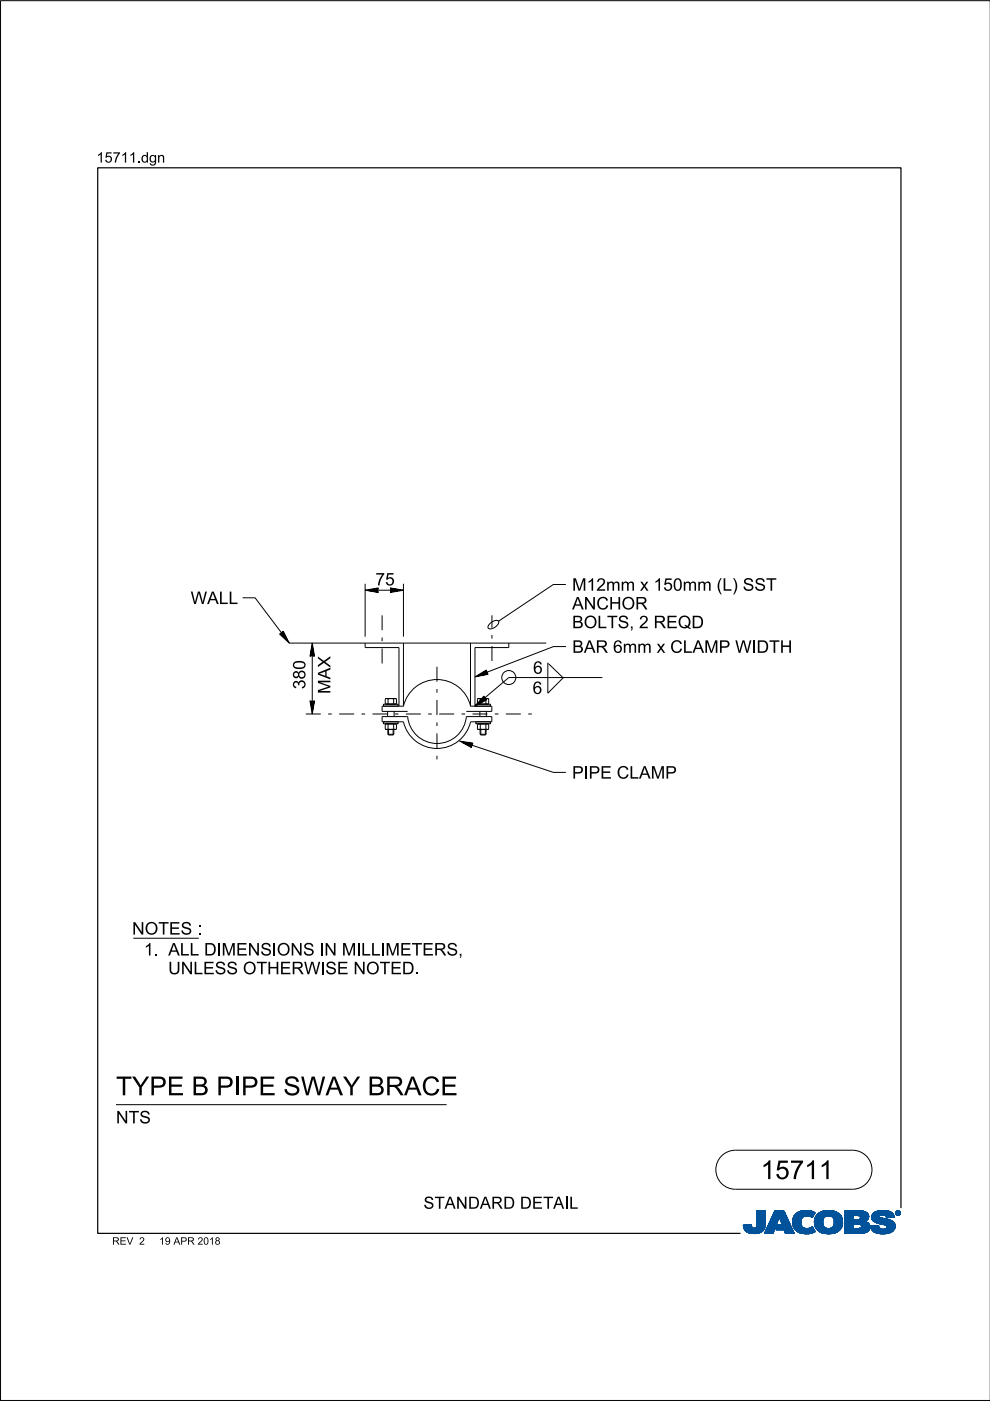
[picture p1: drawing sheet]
<svg xmlns="http://www.w3.org/2000/svg" width="210mm" height="297mm" viewBox="0 0 210 297" stroke-linecap="round" stroke-linejoin="round" font-family="sans-serif">
<defs><g id="words">
<g font-size="4">
<text x="24.6" y="232.2">TYPE B PI</text>
<text x="51.1" y="232.2">PE SW AY BRACE</text>
<text x="161.3" y="250">15711</text>
</g>
<g font-size="2.6">
<text x="79.6" y="124.1">75</text>
<text x="121.3" y="125.2">M</text>
<text x="124.4" y="125.2">12mm x150mm (</text>
<text x="153.2" y="125.2">L)SST</text>
<text x="40.4" y="128.1">W ALL</text>
<text x="121.3" y="129.2">AN</text>
<text x="126.4" y="129.2">CH</text>
<text x="131.8" y="129.2">OR</text>
<text x="121.3" y="133.2">BOLTS,2REQD</text>
<text x="113" y="142.9">6</text>
<text x="121.3" y="138.4">BAR 6mm xCLAM</text>
<text x="152.4" y="138.4">P W I</text>
<text x="160.4" y="138.4">DTH</text>
<text x="64.8" y="146.1" transform="rotate(-90 64.8 146.1)">380</text>
<text x="70" y="147.1" transform="rotate(-90 70 147.1)">MAX</text>
<text x="112.9" y="147.1">6</text>
<text x="121.3" y="165.1">PI</text>
<text x="124.8" y="165.1">PE CLAM</text>
<text x="141" y="165.1">P</text>
<text x="28" y="198.1">N</text>
<text x="30.5" y="202.6">1.ALLDI</text>
<text x="30.7" y="198.1">OTES :</text>
<text x="47" y="202.6">M</text>
<text x="50.1" y="202.6">EN</text>
<text x="55.2" y="202.6">SI</text>
<text x="58.7" y="202.6">ON</text>
<text x="68.8" y="202.6">N</text>
<text x="72.5" y="202.6">M</text>
<text x="76.6" y="202.6">L</text>
<text x="81.7" y="202.6">M</text>
<text x="84.8" y="202.6">ETERS,</text>
<text x="35.7" y="206.6">UN</text>
<text x="41" y="206.6">LESS OTH</text>
<text x="59.3" y="206.6">ERW I</text>
<text x="69" y="206.6">SE N</text>
<text x="77.6" y="206.6">OTED.</text>
<text x="24.6" y="238.2">N</text>
<text x="27.3" y="238.2">TS</text>
<text x="89.8" y="256.3">STAN</text>
<text x="99.2" y="256.3">DARD DETAI</text>
<text x="120.6" y="256.3">L</text>
</g>
<g font-size="2.2">
<text x="20.5" y="34.5">15711.</text>
<text x="29.9" y="34.5">dgn</text>
</g>
<g font-size="1.6">
<text x="23.8" y="263.9">REV</text>
<text x="29.5" y="263.9">2</text>
<text x="33.7" y="263.9">19APR 2018</text>
</g>
</g></defs>
<g fill="none" stroke="#00539a" stroke-width=".21">
<path d="M157.6 259.8h1.7M157.6 259.9h1.7M157.6 259.9l1.7 .1M157.6 260h1.8M158.1 259.7h1.2M159.3 259.7h-1.7l.1 .7M159.3 259.7h-.9M159.3 259.7l.1 .3M159.4 260l.1 .3M160.4 260l-.2 .3h2M160.5 259.6h1.8M160.5 259.6l-.1 .4"/>
<path d="M160.5 259.7h1.8M160.5 256.7v2.9M160.5 256.9h1.8M160.5 257.5h1.8M160.5 256.7h1.8v2.7M160.5 256.8h1.8M160.5 256.8l1.8 .1M160.5 256.9l1.8 .1M160.5 257h1.8M160.5 257.1h1.8M160.5 257.2h1.8M160.5 257.2l1.8 .1"/>
<path d="M160.5 257.3h1.8M160.5 257.4h1.8M160.5 257.4l1.8 .1M160.5 257.6h1.8M160.5 257.6l1.8 .1M160.5 257.7h1.8M160.5 257.8h1.8M160.5 257.9h1.8M160.5 258h1.8M160.5 258.1h1.8M160.5 258.1l1.8 .1M160.5 258.2h1.8"/>
<path d="M160.5 258.3h1.8M160.5 258.3l1.8 .1M160.5 258.4h1.8M160.5 258.5h1.8M160.5 258.5l1.8 .1M160.5 258.6h1.8M160.5 258.6l1.8 .1M160.5 258.7h1.8M160.5 258.8h1.8M160.5 258.9h1.8M160.5 259h1.8M160.5 259.1h1.8"/>
<path d="M160.5 259.2h1.8M160.5 259.3h1.8M160.5 259.8h1.8M162.2 260h-1.8M162.2 259.9v.3M162.2 259.9h-1.8M162.2 259.8h-1.7M162.3 259.4l-.1 .5M162.3 259.4v-2.7h-1.8v2.9M162.3 259.5h-1.8M162.3 259.6h-1.8M162.3 256.7l-1.8 .1"/>
<path d="M162.3 259.4h-1.8M163.7 258.1h3.1M163.7 258h3.1M163.7 257.9h3M163.8 257.8h2.9M163.8 257.7h2.9M163.8 257.7h2.8M163.9 257.6h2.7M163.9 257.5h2.7M164 257.4h2.5M164 257.3h2.5M164.1 257.2h2.3"/>
<path d="M164.1 257.1h2.3M164.1 257h2.3M164.2 257h2.1M164.2 256.9h2.1M164.2 256.8h2.1M164.3 256.7h1.9l2.2 4.8h-1.9l-.3-.8h-1.7l.4-1h1l-.7-1.7-1.3 3.5h-1.8zM164.5 260h-1.7M164.5 259.9l-1.7 .1M164.5 259.9h-1.7M164.5 259.8l-1.7 .1M164.6 259.8h-1.7M164.6 259.7l-1.7 .1"/>
<path d="M164.6 259.7h-1.7M164.6 259.6h-1.7M164.6 259.5l-1.6 .1M164.7 259.5h-1.7M164.7 259.4l-1.7 .1M164.7 259.4h-1.7M164.7 259.3l-1.6 .1M164.7 259.3h-1.6M164.8 259.2l-1.7 .1M164.8 259.2h-1.7M164.8 259.1l-1.6 .1M164.8 260h2.9"/>
<path d="M164.8 259.1h-1.6M164.8 259.9h2.9M164.8 259l-1.6 .1M164.9 259.9h2.7M164.9 259h-1.7M164.9 259.8h2.7M164.9 258.9h-1.6M164.9 258.8h-1.6M164.9 259.7h2.7M164.9 259.7l-.4 1 3.6 .1M165 258.7h-1.6M165 258.6l-1.6 .1"/>
<path d="M165 258.6h-1.6M165 258.5l-1.6 .1M165 258.5h-1.6M165.1 258.4l-1.6 .1M165.1 258.4h-1.6M165.1 258.3l-1.6 .1M165.1 258.3h-1.6M165.1 258.2l-1.5 .1M165.1 258.2h-1.5M165.2 258.1l-1.6 .1M165.2 258.1h-1.6M165.2 258l.7 1.7h-1"/>
<path d="M165.2 258l.7 1.7M165.3 258.1h1.5M165.3 258.1l1.6 .1M165.3 258.2h1.6M165.3 258.2l1.6 .1M165.3 258.3h1.6M165.4 258.3l1.6 .1M165.4 258.4h1.6M165.4 258.4l1.6 .1M165.4 258.5h1.6M165.4 258.5l1.7 .1M165.4 258.6h1.7"/>
<path d="M165.5 258.6l1.6 .1M165.5 258.7h1.6M165.5 258.8h1.7M165.5 258.9h1.7M165.6 258.9h1.6M165.6 259h1.7M165.6 259l1.7 .1M165.6 259.1h1.7M165.6 259.1l1.7 .1M165.7 259.2h1.7M165.7 259.2l1.7 .1M165.7 259.3h1.7"/>
<path d="M165.7 259.3l1.7 .1M165.7 259.4h1.7M165.8 259.4l1.7 .1M165.8 259.5h1.7M165.8 259.5l1.7 .1M165.8 259.6h1.7M166.2 256.7l2.2 4.8M166.2 256.8l-1.9-.1-2.2 4.8h1.8l1.3-3.5M168 258.9l.4 1.5M168 258.9h1.8M168 259h1.8M168 259.1h1.8"/>
<path d="M168 259.2h1.8M168 259.2l1.8 .1M168 259.3h1.8M168 259.3l1.8 .1M168.1 259.4h1.8M168.1 259.5h1.7M168.1 259.4l1.7 .1M168.1 259.5l1.8 .1M168.1 259.6h1.8M168.1 259.7h1.8M168.1 259.7l1.8 .1M168.1 259.8h1.8"/>
<path d="M168.1 259.8l1.8 .1M168.2 260h1.8M168.2 259.9h1.8M168.3 258l-.3 .9M168.9 257.3l-.6 .7M169.1 257.1h3.6M169.2 257h3.4M169.4 256.9h3.1M169.5 256.9h2.9M169.8 256.8h2.4M169.8 259.1a1.33 1.33 0 0 0 .8 1.4 1.33 1.33 0 0 0 1.5-.3l.2-.1M169.8 259.1h-1.8"/>
<path d="M169.8 259l-1.8 .1M169.9 258.8l-1.9 .1M169.9 258.8h-1.9M169.9 258.7h-1.9M169.9 258.6h-1.8M169.9 258.6l-1.9 .1M169.9 258.5l-1.8 .1M169.9 258.5h-1.8M169.9 258.4l-1.8 .1M170 258.4h-1.9M170 258.4l-.2 .7M170 258.3l-1.8 .1"/>
<path d="M170 258.3h-1.8M170 258.2l-1.8 .1M170.1 258.2h-1.9M170.1 258.1l-.1 .3M170.1 258.1l-1.9 .1M170.2 258.1h-2M170.3 258h-2.1M170.3 256.7l-1.4 .5M170.3 256.7h1.5M170.3 256.7a4 4 0 0 1 2.5 .4M170.4 258h-2.1M170.4 257.9h-2.1"/>
<path d="M170.6 257.8l-2.3 .1M170.6 257.9l-.5 .2M170.8 257.8h-2.5M171.4 257.8h1M171.5 256.7l-1.7 .1M171.5 256.7l.6 .1M171.7 257.8h.7M171.8 257.9h.6M171.9 258h.4M172.1 258.1h.2M172.2 258.1h.1M172.3 258h-.3"/>
<path d="M172.4 257.7l-4 .1M172.5 257.7h-4.1M172.5 257.6l-4 .1M172.5 257.6h-4M172.6 257h-3.3M172.6 257.5l-4.1 .1M172.6 257.5h-4M172.6 257.4l-4 .1M172.7 257.4h-4M172.7 259h1.8M172.7 259.2h1.8M172.7 259.3h1.8"/>
<path d="M172.7 259.3l1.8 .1M172.7 259.4h1.8M172.7 257.3l-3.9 .1M172.7 259.5h1.8M172.7 259.5l1.8 .1M172.7 259.6h1.8M172.7 259.7h1.8M172.7 258.6h1.8M172.7 257.3h-3.9M172.8 259.8h1.8M172.8 257.2l-3.9 .1M172.8 259.9h1.8"/>
<path d="M172.8 259.9l.3 .6M172.8 259.8l1.8 .1M172.8 259.9l1.8 .1M172.8 257.2h-3.9M172.8 260h1.8M172.8 257.1l-.6 1.1a1.75 1.75 0 0 0-1.6-.3M172.9 257.1l-3.9 .1M173 257.8l-.3 1.3h1.8M173 257.8h5.3M173.1 257.7h5.2M173.1 257.7h5.1M173.1 257.6h5.1"/>
<path d="M173.2 257.6h4.9M173.2 257.5h4.8M173.4 257.4h4.6M173.4 257.4h4.5M173.5 257.3h4.4M173.6 257.2l4.2 .1M173.6 257.2h4.1M173.7 257.1l4 .1M173.8 257.1h3.8M173.9 257h3.5M174 257h3.3M174.1 256.9h3.2"/>
<path d="M174.2 256.9h2.8M174.4 256.8h2.6M174.5 259h-1.8M174.5 259.2a1.15 1.15 0 0 0 1.3 1.3M174.5 259.2l-1.8-.1 .1 .8M174.5 258.9l-1.8 .1M174.5 258.9h-1.8M174.5 258.8l-1.8 .1M174.5 258.7l-1.8 .1M174.5 258.7h-1.8M174.5 258.6l-1.8 .1M174.5 258.5l-1.8 .1"/>
<path d="M174.6 258.5h-1.9M174.6 256.8h1.9M174.6 258.4l-.1 .8M174.6 258.4h-1.8M174.6 258.4l-1.9 .1M174.6 258.3l-1.8 .1M174.6 258.3h-1.8M174.7 258.2h-1.9M174.7 258.1l-.1 .3M174.8 258.1l-2 .1M174.8 258.1h-1.9M174.9 256.7a3.2 3.2 0 0 1 3.6 1.4l.1 .8-.1 1.1"/>
<path d="M174.9 258l-1.9 .1M175 258h-2M175.1 257.9l-.4 .2M175.1 257.9h-2.1M175.2 257.9h-2.2M175.5 256.7h.7M175.7 257.8l-.6 .1M175.7 257.8l.6 .1M175.7 257.8h-2.7M176 257.8h2.4M176.2 257.9h2.2M176.3 257.9l.5 .5"/>
<path d="M176.4 258h2M176.4 256.7h-1.5a2.68 2.68 0 0 0-1.9 1.1M176.5 258l2 .1M176.5 258.1h2M176.6 258.1h1.9M176.6 258.2h1.9M176.7 258.2l1.8 .1M176.7 258.3h1.8M176.7 258.3l1.9 .1M176.7 259.9h1.8M176.7 258.4h1.9M176.8 258.4l.1 .5"/>
<path d="M176.8 258.4l1.8 .1M176.8 258.5h1.8M176.8 258.6h1.8M176.9 258.8h1.7M176.9 258.8l1.8 .1M176.9 258.7h1.7M176.9 259.4h1.8M176.9 259.2l1.8 .1M176.9 259.1h1.8M176.9 259.2h1.8M176.9 258.9v.3M176.9 259.2a1.11 1.11 0 0 1-1.1 1.3"/>
<path d="M176.9 259h1.8M176.9 258.9h1.8M176.9 259.3h1.8M176.9 259.3l1.8 .1M178 257.4l-4.7 .1M178.4 257.9h-2.1l.5 .5M178.5 259.7l-1.7 .1M178.5 259.8l-1.8 .1M178.5 259.8h-1.7M178.5 260l-.2 .5M178.5 259.9l-1.8 .1M178.5 260h-1.8"/>
<path d="M178.6 259.7h-1.8M178.6 258.5l-1.8 .1M178.6 259.6h-1.8M178.6 259.5l-1.8 .1M178.6 259.5h-1.8M178.7 259.4h-1.8M179.1 259.7h1.8M179.1 259.5h5.2M179.1 256.9h4.4M179.1 257.5h5M179.1 256.8h4M179.1 256.8h3.4"/>
<path d="M179.1 257h4.5M179.1 257.1h4.7M179.1 257.1l4.7 .1M179.1 257.2h4.8M179.1 257.2l4.8 .1M179.1 257.3h4.8M179.1 257.3l4.9 .1M179.1 257.4h4.9M179.1 257.4l5 .1M179.1 257.6h5M179.1 257.6l5 .1M179.1 257.7h5"/>
<path d="M179.1 257.7l1.8 .1M179.1 257.8h1.8M179.1 257.9h1.8M179.1 258h1.8M179.1 258.1h1.8M179.1 258.2h1.8M179.1 258.3h1.8M179.1 258.4h1.8M179.1 258.5h1.8M179.1 258.5l1.8 .1M179.1 258.6h4.8M179.1 258.7h4.7"/>
<path d="M179.1 258.7h4.6M179.1 258.8h4.5M179.1 258.9h4.5M179.1 258.9h4.3M179.1 259h4.4M179.1 259l4.5 .1M179.1 259.1h4.6M179.1 259.1l4.7 .1M179.1 259.2h4.8M179.1 259.2l4.9 .1M179.1 259.3h5M179.1 259.3l5.1 .1"/>
<path d="M179.1 259.4h5.1M179.1 259.4l5.1 .1M179.1 259.5l1.8 .1M179.1 259.6h1.8M179.1 259.8h1.8M179.1 259.9h1.8M179.1 260h1.8M180.9 257.7v.9M181.8 259.5h-.9v1v-1M181.8 259.5h.2M181.8 259.5l.8 .3M182.1 257.7l2.1 .1"/>
<path d="M182.2 257.8h2M182.2 259.5l2.1 .1M182.3 258.5h1.7M182.3 258.5l-1.4 .1M182.3 257.9h1.9M182.4 257.9h1.8M182.4 257.9v.1M182.4 257.9l-.4-.2h-1.1v.9M182.4 258h1.8M182.4 258v.3M182.4 258.3l-.1 .2M182.4 259.6h1.9"/>
<path d="M182.4 258.1h1.8M182.4 258.1l1.8 .1M182.4 258.2h1.8M182.5 259.7h1.9M182.5 256.9l1.1 .1M182.5 259.7l1.9 .1M182.6 259.8h1.8M182.6 259.8v.4l-.2 .2M182.7 259.9h1.7M182.9 256.8h-3.8v4.7M183.3 256.9l-4.2-.1v4.7M183.6 257l.4 .4"/>
<path d="M183.9 259.2l.2 .2M184 258.5l-2.1 .1M184 258.5h-1.8M184 257.4l.1 .2M184.1 258.4l-.8 .6 .6 .2M184.1 258.4h-1.8M184.1 258.3l-1.7 .1M184.1 258.3h-1.7M184.1 257.6l.1 .6M184.1 258.2l-1.7 .1M184.1 259.4l.3 .5v.6M184.2 258.2l-.1 .2"/>
<path d="M184.2 258h-1.8M184.4 259.9h-1.7M184.5 260h-1.8M184.6 259.9v.2M184.6 259.9h1.7M184.6 260h1.7M184.8 258.1h1.7M184.8 258l.2 .7M184.8 258h1.7M184.8 258.3h2.5M184.8 258.3l2.8 .1M184.8 258.1l1.8 .1"/>
<path d="M184.8 258.2h2M184.8 258.4h3M184.8 258.4l3.2 .1M184.9 258.2l2.1 .1M184.9 257.6h4.6M184.9 258.5h3.4M184.9 258.5l3.6 .1M184.9 258.6h3.7M184.9 257.5h4.5M185 257.5h4.4M185 258.6l3.7 .1M185 258.7h3.9"/>
<path d="M185 258.7l.6 .4M185 257.4h4.3M185 257.4h4.4M185.1 258.7l3.9 .1M185.1 258.8h.7M185.1 257.3h4.1M185.2 258.9h.6M185.2 258.9l4.1 .1M185.3 257.2h3.9M185.3 259h4M185.3 257.1l3.8 .1M185.4 257.1h3.7"/>
<path d="M185.4 259l4 .1M185.5 257h3.5M185.5 259.1h4M185.6 259.1l3.9 .1M185.6 259.1l.5 .2M185.7 259.2h3.9M185.7 256.9h3M185.8 259.2l3.8 .1M185.8 258.9h3.4M185.9 258.8h3.2M185.9 256.8h2.7M185.9 256.8l-.8 .5-.3 .7"/>
<path d="M185.9 256.8l.7-.1a3.3 3.3 0 0 1 2.7 .6h-4.2M186 259.3h3.6M186.1 256.8h2.3M186.1 259.4h3.6M186.1 259.3l1.5 .4 .4 .2M186.3 259.8l-.5 .1M186.3 259.8l-1.7 .1M186.3 259.8v.3M186.3 259.4h3.4M186.4 257.9h-1.6M186.4 257.9l.1 .1M186.5 257.9h-1.7"/>
<path d="M186.5 257.8h-1.7M186.5 258v.1M186.5 257.8l-.1 .1M186.5 257.7h-1.6M186.5 259.4l3.2 .1M186.5 258.1l.1 .1M186.6 257.6l-1.7 .1M186.6 258.2l.4 .1M186.7 256.7h.8M186.7 259.5h3M186.8 257.6h-1.9M186.9 259.5l2.9 .1"/>
<path d="M187 258.3l1.7 .4 .9 .6M187.2 259.6h2.6M187.3 257.6h2.2M187.4 259.7h2.4M187.6 257.6l1.9 .1M187.6 259.7h2.2M187.6 257.7h2M187.7 257.7a1.07 1.07 0 0 0-1.2 .1M187.7 257.7l.1 .1M187.7 257.8h1.9M187.8 257.8h1.7M187.8 256.7h-1.3"/>
<path d="M187.8 257.8l.1 .4M187.8 257.9h1.7M187.8 257.9h1.8M187.9 258h1.7M187.9 258l1.7 .1M187.9 258.1h1.1M187.9 258.1h1.7M187.9 259.9h1.9M188 259.9l.1 .2M188 260h1.8M188.1 257h-2.6M188.2 257h.6"/>
<path d="M188.7 256.9h-2.9M189.3 257.3l.3 .8-1.7 .1M189.6 259.3l.2 .4v.6M189.8 259.9l-1.8 .1M189.8 259.8h-2.1M189.8 259.8h-1.9M189.9 257.2v.1M189.9 257.1h.1M189.9 257.2h.1M189.9 257.3h.1M189.9 257.3l.2 .3M190 257.4h.1"/>
<path d="M190 257.4l.1 .1M190 257.5h.2M190 257.2v.1M190 257.2l.2 .3M190 257.3l.2 .2M190 257.1h-.1M190 257h-.1M190.1 257h-.2M190.1 257.5l.2 .1M190.1 256.9h-.1M190.1 257.6h.6M190.2 256.8l-.1 .1"/>
<path d="M190.2 257.5l.2 .1M190.2 257.5l-.1 .1M190.2 257.6h.4M190.2 256.9h.4M190.2 256.9h.4l-.1 .3 .2 .3-.3-.3-.2 .3zM190.2 256.9v.6l.1-.3 .3 .3M190.2 257h.4M190.2 257.1h.1M190.2 257.1h.5M190.2 257.2h.5M190.2 257.2l.3 .1M190.2 257.3h.1"/>
<path d="M190.2 257.4h.1M190.2 257.4l.1 .1M190.2 256.8h-.1M190.3 257h.2v.1l-.2 .1zM190.3 257v.2M190.3 257h-.1M190.4 257.2l.2 .3M190.4 257.6h.1M190.4 256.8h-.2l-.2 .4M190.4 256.7a.5 .5 0 0 1 .5 .5 .5 .5 0 0 1-.5 .5M190.4 256.8l.4 .2v.2M190.4 256.7a.5 .5 0 0 0-.5 .5 .5 .5 0 0 0 .5 .5l-.3-.1"/>
<path d="M190.4 256.8l.3 .1 .1 .3M190.4 256.7l-.4 .2-.1 .3M190.4 256.7v.1M190.4 257.6v.1M190.4 256.7l.3 .1 .2 .4M190.4 257h-.1l.1 .2M190.4 257l.2 .1-.2 .1M190.4 257h.1M190.5 257.3h.1M190.5 257.3l.1 .1M190.5 257.2l.2 .3M190.5 257.4h.1"/>
<path d="M190.5 257.1h.2M190.5 257.4l.2 .1M190.5 257l-.1 .2M190.5 256.7h-.3M190.6 257.5h.2M190.6 256.8h.1M190.6 257.1l-.1 .1M190.7 257.1h-.1M190.7 257.1l-.2 .1M190.7 257.1l-.5-.2v.6l.1-.3M190.7 257h-.1M190.7 256.8l.1 .1"/>
<path d="M190.7 256.8h-.6M190.7 256.9h.2M190.8 257h.1M190.8 257.6h-.2M190.8 257.2v.2l-.4 .2M190.8 257.2l-.1 .3-.3 .1M190.8 257.1h.1M190.8 257.2h.1M190.9 257.4l-.2 .1M190.9 257.4h-.1M190.9 257.3l-.1 .1M190.9 257.3h-.1"/>
<path d="M190.9 257.2h.1M190.9 257.2l-.1 .3-.4 .2M190.9 257.1h-.1M157.7 260.1h1.7M157.7 260l1.7 .1M157.7 260.2h1.8M157.7 260.2l1.8 .1M157.7 260.3h1.8M157.7 260.3l1.9 .1M157.7 260.4h4.4M157.7 260.4l.4 .5M157.7 260.4l4.4 .1"/>
<path d="M157.8 260.5h4.3M157.8 260.6h4.3M157.8 260.7h4.2M157.9 260.7h4.1M157.9 260.8h4M158 260.8h3.9M158 260.9h3.9M158.1 260.9h3.3M158.1 261h3.6M158.2 261h3.5M158.3 261.1h3.2M158.4 261.2h3.1"/>
<path d="M158.5 261.2h2.9M158.6 261.3h2.7M158.7 261.4h2.4M158.8 261.4h2.1M159.1 261.5h1.6M159.5 260.3l.3 .1 .4-.1M159.7 261.5h.7M160.9 261.4h.1M161.5 260.9h.2M161.6 261.1h-3.3M162.1 260.3l-2 .1M162.2 260.2l-1.9 .1"/>
<path d="M162.2 260.2a2.25 2.25 0 0 1-2.8 1.3l-.9-.2-.4-.4M162.2 260.2h-1.9M162.2 260.1l-1.8 .1M162.2 260.1h-1.8M162.2 260l-1.8 .1M164 261.4h-1.9M164 261.3l-1.9 .1M164 261.3h-1.8M164 261.2l-1.8 .1M164 261.2h-1.8M164.1 261.1l-1.9 .1M164.1 261.1h-1.8"/>
<path d="M164.1 261l-1.8 .1M164.1 261h-1.8M164.1 260.9l-1.8 .1M164.2 260.9h-1.8M164.2 260.8l-1.8 .1M164.2 260.8h-1.8M164.2 260.7l-1.8 .1M164.2 260.7h-1.7M164.2 260.6l-1.7 .1M164.3 260.6h-1.8M164.3 260.5h-1.8M164.3 260.4l-1.7 .1"/>
<path d="M164.3 260.4h-1.7M164.3 260.3l-1.7 .1M164.4 260.3h-1.8M164.4 260.2l-1.7 .1M164.4 260.2h-1.7M164.4 260.1l-1.7 .1M164.4 260.1h-1.7M164.5 260l-1.8 .1M164.5 260.7h3.5M164.6 260.7h3.4M164.6 260.6h3.4M164.6 260.5h3.4"/>
<path d="M164.6 260.5h3.3M164.6 260.4h3.3M164.7 260.4h3.2M164.7 260.3h3.2M164.7 260.3h3.1M164.7 260.2h3.1M164.8 260.1h3M164.8 260.1h2.9M166.3 260.8h1.8M166.3 260.8l1.8 .1M166.3 260.9h1.8M166.3 260.9l1.8 .1"/>
<path d="M166.3 261h1.9M166.3 261l1.9 .1M166.4 261.1h1.8M166.4 261.1l1.8 .1M166.4 261.2h1.9M166.4 261.2l1.9 .1M166.4 261.3h1.9M166.5 261.3l1.8 .1M166.5 261.4h1.9M166.5 261.5h1.9M166.5 261.5l-.3-.8 .3 .8h1.9M168.2 260l1.9 .1"/>
<path d="M168.2 260.1h1.9M168.2 260.1l1.9 .1M168.2 260.2h2M168.3 260.2l2 .1M168.3 260.3h2.1M168.3 260.3l2.2 .1M168.3 260.4h2.5M168.4 260.4l.6 .7M168.4 260.4l4.1 .1M168.5 260.5h4M168.5 260.6h4M168.6 260.7h4"/>
<path d="M168.6 260.7l4 .1M168.7 260.8h3.9M168.7 260.8l4 .1M168.8 260.9h3.9M168.9 260.9l3.8 .1M168.9 261h3.9M169 261l3.8 .1M169 261.1h3.9M169 261.1a4.2 4.2 0 0 0 3.8 0M169.1 261.1h3.8M169.2 261.2h3.5M169.3 261.3h3.2"/>
<path d="M169.5 261.4h2.8M169.6 261.4h2.6M170 261.5h2M170.6 261.6h.4M171.5 260.4h.9M171.6 260.4h.8M171.8 261.5h-1.5M171.8 260.3h.6M172 260.3h.3M172 260.2h.3M172.1 260.2h.2M172.2 260.1h.1"/>
<path d="M172.3 260.1l.6 1M172.6 261.2l-3.3 .1M172.8 260.1h1.9M172.9 260.1l1.9 .1M172.9 260.2h1.9M172.9 260.2l2 .1M172.9 260.3h2.2M173 260.3l2.1 .1M173 260.4h2.4M173 260.4h5.3M173.1 260.5h5.2M173.1 260.5l.7 .6 .8 .4"/>
<path d="M173.1 260.6h5.2M173.2 260.6h5M173.3 260.7h4.9M173.3 260.7h4.8M173.3 260.8h4.7M173.4 260.9h4.5M173.5 260.9h4.4M173.5 261h4.3M173.6 261h4.2M173.7 261.1h4M173.8 261.1h3.8M173.8 261.2h3.7"/>
<path d="M174 261.2h3.4M174.2 261.4h2.9M174.3 261.4h2.7M175.1 261.5h1.4M175.3 261.6h.4M176.6 260.2h1.9M177 261.4l-1 .2-1.4-.1h2.2M177.3 261.3h-3.3M178.1 260.8h-4.8M178.3 260.5l-.6 .6-.7 .3M178.3 260.4h-2.2M178.4 260.3l-2.2 .1"/>
<path d="M178.4 260.3h-2l-.6 .2M178.5 260.2l-2.1 .1M178.5 260.2h-2M178.5 260.1h-1.9M178.5 260l-1.9 .1M179.1 261.5h3.4M179.1 260.1h1.8M179.1 260.1l1.8 .1M179.1 260.2h1.8M179.1 260.2l1.8 .1M179.1 260.3h1.8M179.1 260.4h1.8"/>
<path d="M182.3 260.4h2.1M182.4 260.4h2M182.4 260.4l-.6 .1M183.1 261.4l-4 .1M183.4 261.3l-4.3 .1M183.5 261.3h-4.4M183.7 261.3h-.1M183.7 261.2l-4.6 .1M183.8 261.2h-4.7M183.9 261.1l-4.8 .1M184 261.1h-4.9M184 261l-4.9 .1"/>
<path d="M184.1 261l-.8 .4-1.1 .1M184.1 261h-5M184.1 260.9l-5 .1M184.2 260.9h-5.1M184.2 260.8l-5.1 .1M184.3 260.8h-5.2M184.3 260.7l-5.2 .1M184.3 260.7h-5.2M184.4 260.6l-5.3 .1M184.4 260.6h-5.3M184.4 260.5h-5.3M184.4 260.5l-.3 .5"/>
<path d="M184.4 260.4l-5.3 .1M184.5 260l-1.8 .1M184.5 260.2l-2 .1M184.5 260.3h-2M184.5 260.1h-1.9M184.5 260.2h-1.9M184.6 260.1l.1 .3M184.6 260.1h1.7M184.6 260.1h1.8M184.6 260.1l1.8 .1M184.6 260.2h1.8M184.6 260.2l1.8 .1"/>
<path d="M184.7 260.3h1.8M184.7 260.3l1.8 .1M184.7 260.4a2.52 2.52 0 0 0 2.7 1.2M184.7 260.4h1.9M184.7 260.5h2M184.7 260.5h2.1M184.8 260.6h2.1M184.8 260.6h4.8M184.8 260.7h4.7M184.9 260.8h4.6M184.9 260.8h4.5M185 260.9h4.4"/>
<path d="M185.1 260.9h4.3M185.1 261h4.3M185.2 261.1h4M185.2 261.1h3.9M185.3 261.2h3.7M185.4 261.2h3.5M185.5 261.3h3.4M185.7 261.3h3.1M185.8 261.4h2.7M185.9 261.5h2.4M186.3 260.1a1.08 1.08 0 0 0 1.4 .5M186.4 261.5h1.6"/>
<path d="M186.6 261.6h.9M188 260.4h1.8M188 260.4l-.3 .2M188.1 260.3h1.7M188.1 260.1l-.1 .3M188.1 260.2h1.7M188.3 261.5l-.9 .1M188.9 261.3l-.6 .2M189.3 261.1h-4.1M189.4 260.9l-.5 .4M189.6 260.7h-4.8M189.7 260.6h-2"/>
<path d="M189.7 260.5h-1.9M189.7 260.5h-1.8M189.7 260.4h-1.7M189.7 260.3h-1.6M189.8 260.2h-1.7M189.8 260.3l-.4 .6M189.8 260.1h-1.7M189.8 260h-1.7"/>
<circle cx="190.4" cy="257.2" r=".51"/>
<circle cx="190.4" cy="257.2" r=".42"/>
</g>
<path d="M64.8 151.4h48M81 140.7v-10.2M92.6 141.4v20M104.3 140.1v-9.6" fill="none" stroke="#000" stroke-width=".21" stroke-dasharray="3.2 1.6 .8 1.6" stroke-linecap="butt"/>
<g fill="none" stroke="#000" stroke-width=".21">
<path d="M210 .1h-209.9v296.8h209.9M51.4 126.7h2.7l6 8-.2-.2 .1-.2 .4 .8-.7-.6 .3-.3 .7 1.3-1.1-1 .4-.5 1 1.9-1.6-1.5 .7-.5 1.2 2.4-2-1.9 .8-.5M61.3 136.3h54.5M66.2 138.4l.1 .3-.2 .1 .1-.8 .2 .8-.5 .1 .3-1.4 .2 1.4-.6 .1 .4-2 .4 2-.9 .1 .5-2.7 .5 2.7-.5-.1M66.2 136.3v15.1M77.4 123.8v11.2M77.4 136.3v1h7.2v12.4M77.4 125.1h8.1M79.5 125.1h.3v.2l-.7-.2 .8-.1v.4l-1.4-.2 1.5-.3 .1 .6-2.1-.3 2.1-.4 .1 .8-2.8-.5 2.8-.4-.1 .4M82.9 125.1l-.1 .5 2.7-.5-2.7-.4v.8l2.1-.4-2.1-.4 .2 .7 1.4-.3-1.4-.2v.4l.9-.2-.8-.1 .1 .2 .3-.1M85.5 123.8v11.2M85.5 136.3v13.4"/>
<path d="M99.8 136.3v13.4M104 132.1l.8-.5a.56 .56 0 0 1 .9 .1 .56 .56 0 0 1-.2 .8 1.61 1.61 0 0 1-2 .7l.1-.6zM107.9 136.3v1h-7.2v12.4l7.2-6h19.8M120 123.9h-2.7l-11.6 7.8M120 137.1h-2.6l-14.8 5.7 .3-.2 .1 .2-.8 .1 .8-.4 .1 .4-1.4 .2 1.3-.7 .3 .5-2 .4 1.8-1.1 .4 .8-2.8 .5 2.4-1.4 .4 .9M66.2 148.7l-.5-.1 .5 2.8 .5-2.8-.8 .1 .3 2.1 .4-2.1-.6 .1 .2 1.5 .3-1.4h-.4l.1 .8 .1-.8-.2 .1 .1 .3M81.3 149.3h3.1v.4h-3.1zM81.3 153h3.1v.5h-3.1zM81.7 153.6l.4-.1 .2 .1M81.7 148.2l.4-.1 .2 .1M81.7 153.6l.1-.1h2.1l.2 .1M81.7 154.5l.1 .2h2.1l.2-.2"/>
<path d="M81.7 148.2v1M81.7 153.6v.9M81.7 149.2l.1 .1h2.1l.2-.1M81.7 148.2l.1-.1h2.1l.2 .1M81.7 154.5l.2 .1 .4-.1M81.7 149.2l.2 .1 .4-.1M82.2 150.8v1.1M82.2 155.7l.2 .1M82.2 155.7h1.3M82.2 154.7v1M82.3 154.5l.6 .2 .6-.2M82.3 149.2l.6 .1 .6-.1"/>
<path d="M82.3 153.6l.6-.1 .6 .1M82.3 148.2l.6-.1 .6 .1M82.3 148.2v1M82.3 153.6v.9M82.4 154.7v1.1M82.4 155.8h1M83.4 154.7v1.1M83.5 153.6l.4-.1 .2 .1M83.5 148.2l.4-.1 .2 .1M83.5 148.2v1M83.5 153.6v.9M83.5 154.5l.2 .1 .4-.1"/>
<path d="M83.5 149.2l.2 .1 .4-.1M83.5 154.7v1M83.5 155.7l-.1 .1M83.6 150.8v1.1M84.1 148.2v1M84.1 153.6v.9M85.5 149.7h-4.5v1.1h5.4M86.4 151.9h-5.4v1.1h4.5M86.4 151.9a6.2 6.2 0 0 0 6.3 5.7 6.2 6.2 0 0 0 6.2-5.7h5.4v1.1h-4.5a7.3 7.3 0 0 1-7.1 5.7 7.3 7.3 0 0 1-7.2-5.7M99.8 149.7h4.5v1.1h-5.4M99.8 149.7a7.3 7.3 0 0 0-7.1-5.6 7.3 7.3 0 0 0-7.2 5.6M99.9 158.5l.3-1-2.7-.4 2.4 1.4 .2-.9-2.1-.3 1.9 1.1 .1-.7-1.5-.2 1.3 .7 .1-.4-.9-.2 .7 .4v-.2h-.3l17.9 6h2.7"/>
<path d="M100.9 149.3h3.1v.4h-3.1zM100.9 153h3.1v.5h-3.1zM101.2 153.6l.4-.1 .2 .1M101.2 148.2l.4-.1 .2 .1M101.2 153.6l.2-.1h2.1l.1 .1M101.2 154.5l.2 .2h2.1l.1-.2M101.2 148.2v1M101.2 153.6v.9M101.2 149.2l.2 .1h2.1l.1-.1M101.2 148.2l.2-.1h2.1l.1 .1M101.2 154.5l.2 .1 .4-.1M101.2 149.2l.2 .1 .4-.1"/>
<path d="M101.7 150.8v1.1M101.8 155.7l.1 .1M101.8 154.7v1M101.8 155.7h1.3M101.8 153.6l.6-.1 .6 .1M101.8 148.2l.6-.1 .6 .1M101.8 148.2v1M101.8 153.6v.9M101.8 154.5l.6 .2 .6-.2M101.8 149.2l.6 .1 .6-.1M101.9 155.8h1M101.9 154.7v1.1"/>
<path d="M102.7 148l-.7 .6M102.9 148l-.6 .4 .2-.2 .2 .1-.7 .4 .6-.6 .2 .3-1.2 .6 1-1 .4 .4-1.8 .9 1.4-1.5 .6 .6-2.5 1.3 1.9-2.1 .6 .8M102.9 154.7v1.1M103 154.5l.2 .1 .4-.1M103 149.2l.2 .1 .4-.1M103 153.6l.4-.1 .2 .1M103 148.2l.4-.1 .2 .1M103 148.2v1M103 153.6v.9M103.1 155.7l-.2 .1M103.1 154.7v1M103.1 150.8v1.1"/>
<path d="M103.6 148.2v1M103.6 153.6v.9M116.2 140.5v6.5l3.3-3.3M116.3 140.7l3.1 3M28.3 198.9h13.8M24.6 234.2h70.1M153 245.1l1.3-.9 1.6-.3h24.8a4.1 4.1 0 0 1 4.2 4.1 4.1 4.1 0 0 1-4.2 4.1h-24.8a4.1 4.1 0 0 1-3.8-2.5 4.1 4.1 0 0 1 .9-4.5z"/>
<circle cx="107.9" cy="143.7" r="1.49"/>
</g>
<path d="M191 256.1v-220.5h-170.3v225.9h136.3" fill="none" stroke="#000" stroke-width=".25"/>
<g fill="#000">
<path d="M64.8 200.1a1.02 1.02 0 0 1 1.6 .6h-.3a.63 .63 0 0 0-.6-.5 .63 .63 0 0 0-.6 .5l.1 .2a1.54 1.54 0 0 1 1.5 .9 1.08 1.08 0 0 1-1.1 .8 1.08 1.08 0 0 1-1-.9h.3a.73 .73 0 0 0 .7 .6 .73 .73 0 0 0 .8-.5l-.4-.3a.98 .98 0 0 1-1.2-1.2z" fill-rule="evenodd"/>
<path d="M78.9 199.9h.4v2.4h1.3v.3h-1.7z" fill-rule="evenodd"/>
</g>
<use href="#words"/>
</svg>
